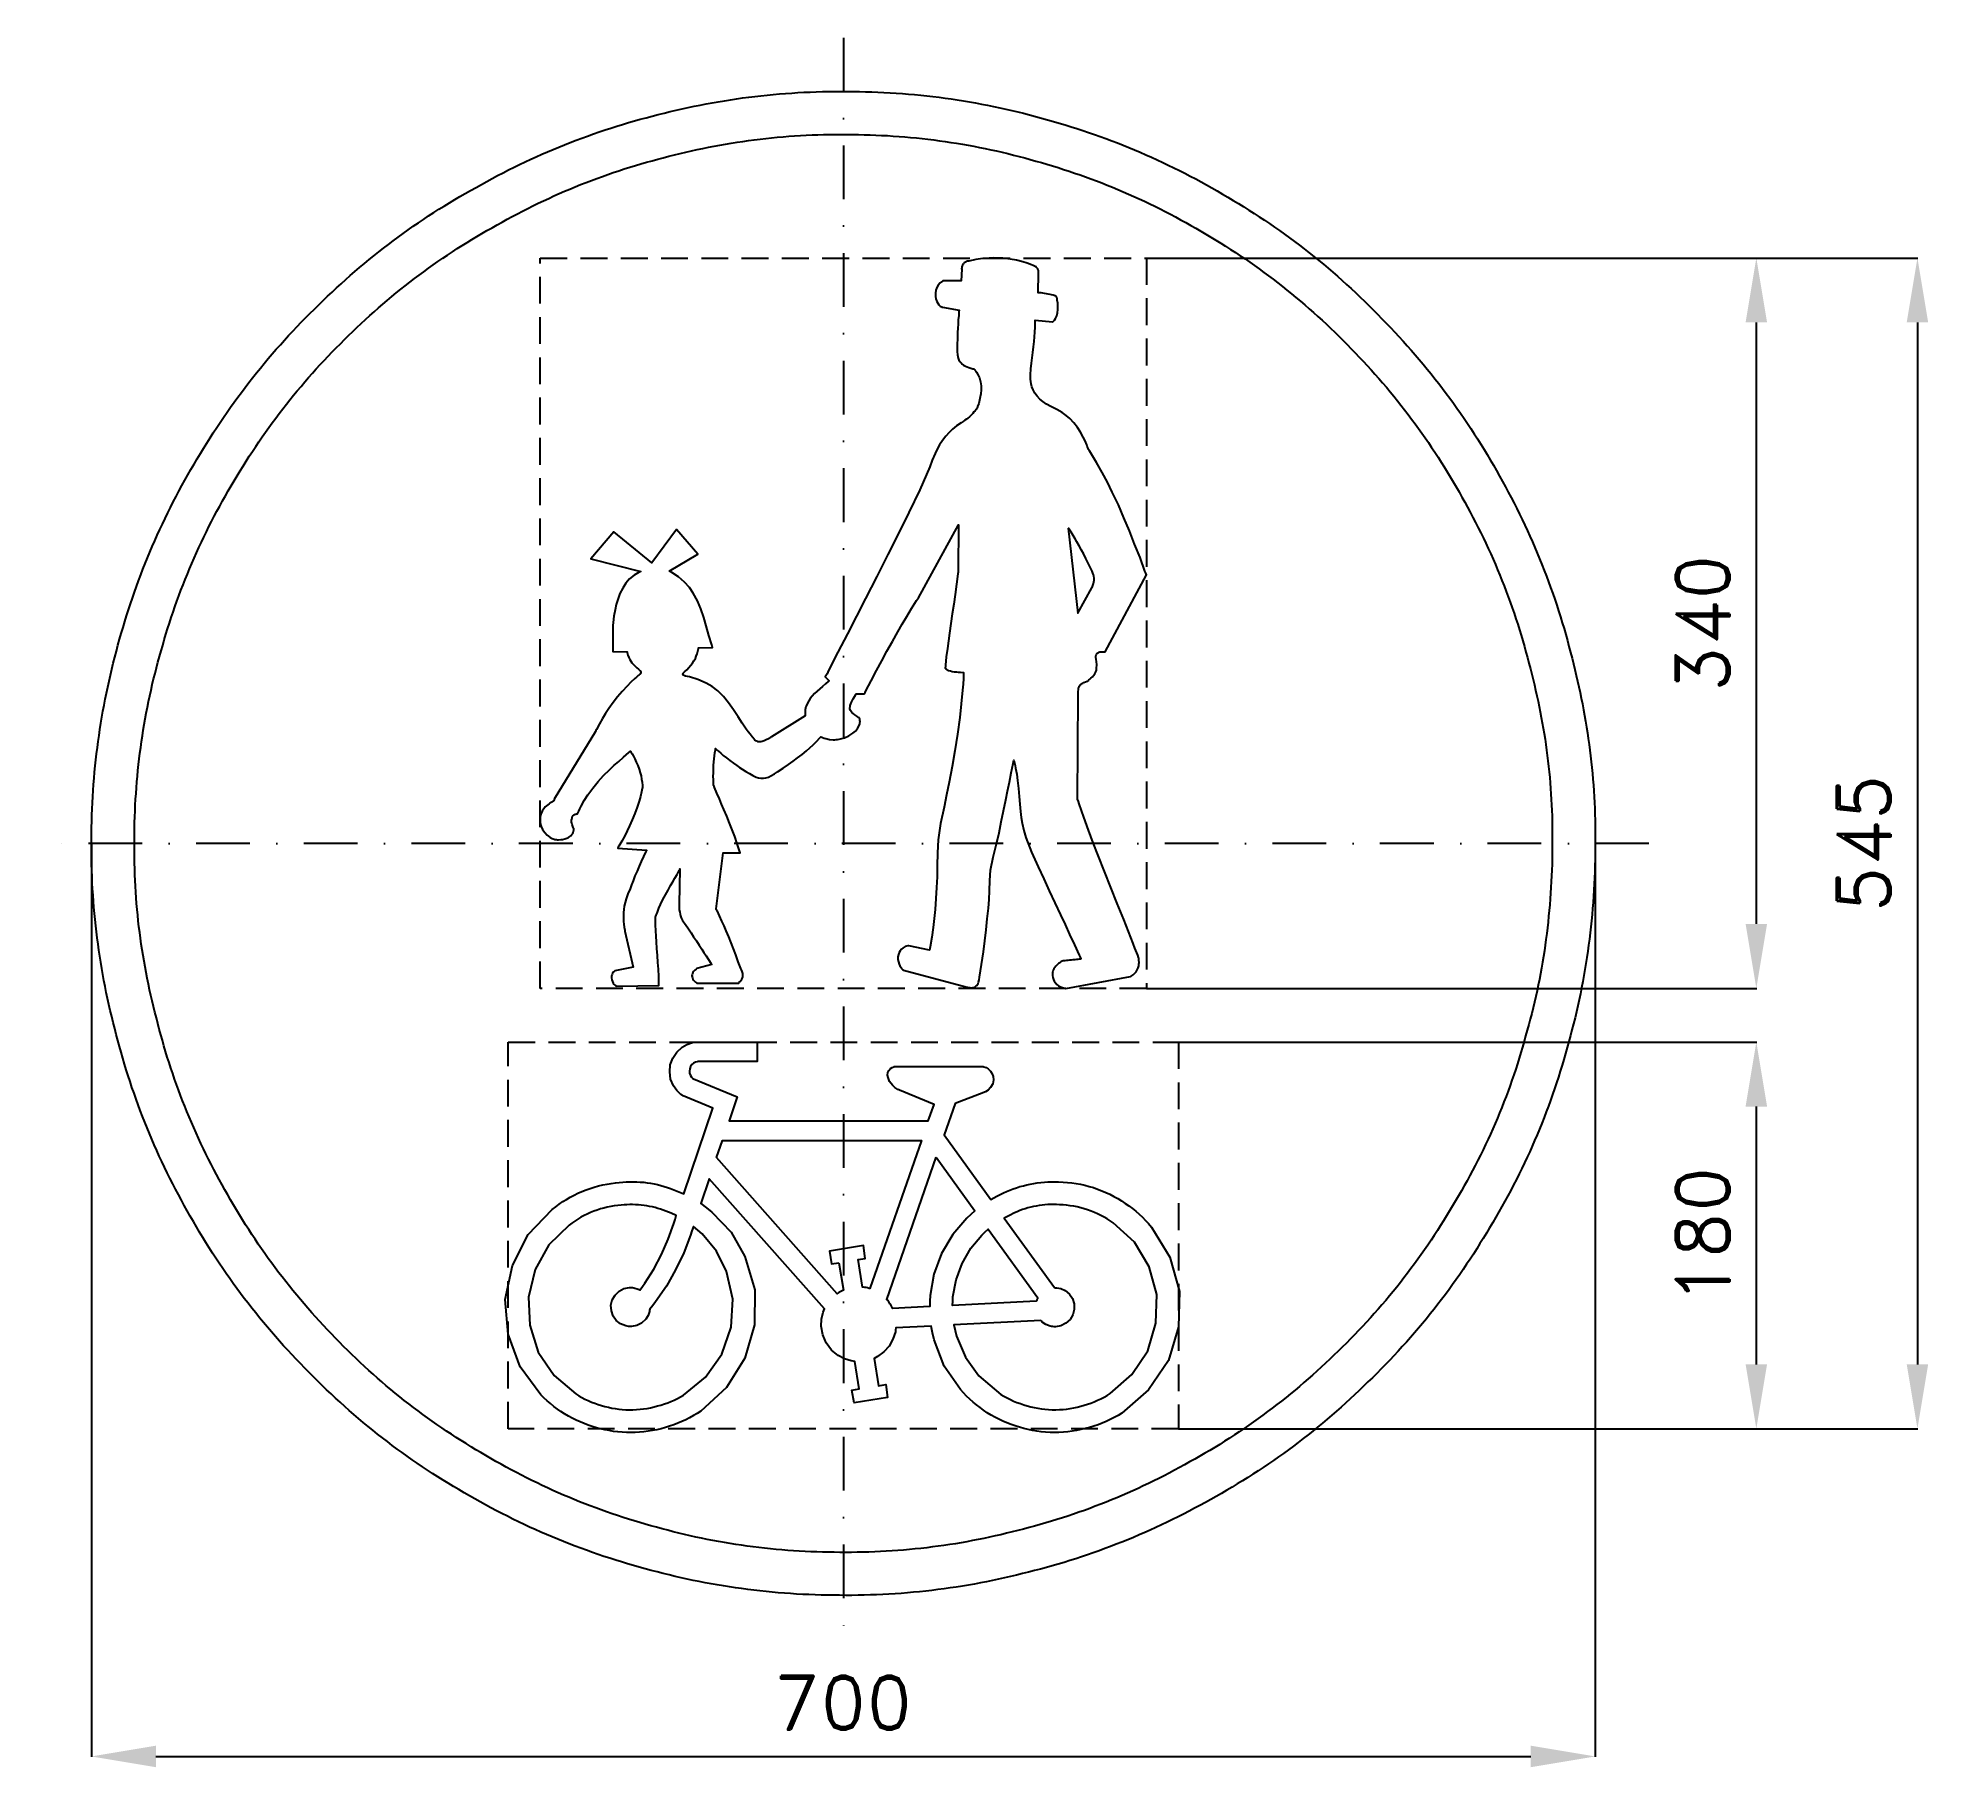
# Model space of a CAD drawing. Header units: millimetres. Extents: x -375 to 505, y -430 to 375.
import ezdxf

# ---------------------------------------------------------------- set-up
doc = ezdxf.new("R2010")
doc.units = ezdxf.units.MM
doc.header["$LTSCALE"] = 5
doc.linetypes.add('ČERCHOVANÁX2', pattern=[2, 1, -0.5, 0, -0.5])
doc.linetypes.add('ČÁRKOVANÁX2', pattern=[1.5, 1, -0.5])
doc.layers.add('Kóty', color=2, linetype='Continuous')
doc.layers.add('Značka', color=7, linetype='Continuous')
doc.styles.get("Standard").update_dxf_attribs({"font": 'romand.shx', "height": 25})
doc.dimstyles.get("Standard").update_dxf_attribs({"dimtxt": 25, "dimasz": 30, "dimexe": 0.18, "dimexo": 0.0625, "dimgap": 12.5, "dimtad": 1, "dimdec": 0, "dimzin": 0, "dimdsep": 46, "dimtxsty": 'Standard', "dimcen": 0.09, "dimadec": 0, "dimazin": 0, "dimtfac": 1, "dimtdec": 0, "dimtofl": 0, "dimtmove": 0, "dimatfit": 3, "dimfxl": 1, "dimtolj": 1, "dimtzin": 0, "dimarcsym": 0})

msp = doc.modelspace()

# ---------------------------------------------------------------- blocks, each defined once
blk = doc.blocks.new('*D2')
at = {"layer": 'Defpoints', "color": 0, "transparency": 16777216}
for p in [(-350.05, 0), (350, 0), (350, -425.03)]:
    blk.add_point(p, dxfattribs=at)
at = {"layer": 'Kóty', "color": 0, "lineweight": -2, "transparency": 16777216}
for p, q in [((-350.05, -0.06), (-350.05, -425.21)), ((350, -0.06), (350, -425.21)), ((-320.05, -425.03), (320, -425.03))]:
    blk.add_line(p, q, dxfattribs=at)
at = {"layer": 'Kóty', "color": 0, "transparency": 16777216}
for points in [[(-320.05, -420.03), (-320.05, -430.03), (-350.05, -425.03)], [(320, -420.03), (320, -430.03), (350, -425.03)]]:
    blk.add_solid(points, dxfattribs=at)
at = {"layer": 'Kóty', "color": 0, "transparency": 16777216, "insert": (-0.03, -400.03), "char_height": 25, "attachment_point": 5}
blk.add_mtext('\\A1;700', dxfattribs=at)
blk = doc.blocks.new('*D3')
at = {"layer": 'Defpoints', "color": 0, "transparency": 16777216}
for p in [(141.1, 272.5), (425, 272.5), (141.1, -67.5)]:
    blk.add_point(p, dxfattribs=at)
at = {"layer": 'Kóty', "color": 0, "lineweight": -2, "transparency": 16777216}
for p, q in [((141.1625, 272.5), (425.18, 272.5)), ((425, -37.5), (425, 242.5)), ((141.1625, -67.5), (425.18, -67.5))]:
    blk.add_line(p, q, dxfattribs=at)
at = {"layer": 'Kóty', "color": 0, "transparency": 16777216}
for points in [[(420, 242.5), (430, 242.5), (425, 272.5)], [(420, -37.5), (430, -37.5), (425, -67.5)]]:
    blk.add_solid(points, dxfattribs=at)
at = {"layer": 'Kóty', "color": 0, "transparency": 16777216, "insert": (400, 102.5), "char_height": 25, "attachment_point": 5, "rotation": 90}
blk.add_mtext('\\A1;340', dxfattribs=at)
blk = doc.blocks.new('*D4')
at = {"layer": 'Defpoints', "color": 0, "transparency": 16777216}
for p in [(156, -92.5), (425, -92.5), (156, -272.5)]:
    blk.add_point(p, dxfattribs=at)
at = {"layer": 'Kóty', "color": 0, "lineweight": -2, "transparency": 16777216}
for p, q in [((156.0625, -92.5), (425.18, -92.5)), ((425, -242.5), (425, -122.5)), ((156.0625, -272.5), (425.18, -272.5))]:
    blk.add_line(p, q, dxfattribs=at)
at = {"layer": 'Kóty', "color": 0, "transparency": 16777216}
for points in [[(420, -122.5), (430, -122.5), (425, -92.5)], [(420, -242.5), (430, -242.5), (425, -272.5)]]:
    blk.add_solid(points, dxfattribs=at)
at = {"layer": 'Kóty', "color": 0, "transparency": 16777216, "insert": (400, -182.5), "char_height": 25, "attachment_point": 5, "rotation": 90}
blk.add_mtext('\\A1;180', dxfattribs=at)
blk = doc.blocks.new('*D5')
at = {"layer": 'Defpoints', "color": 0, "transparency": 16777216}
for p in [(141.1625, 272.5), (156.0625, -272.5), (500, -272.5)]:
    blk.add_point(p, dxfattribs=at)
at = {"layer": 'Kóty', "color": 0, "lineweight": -2, "transparency": 16777216}
for p, q in [((141.225, 272.5), (500.18, 272.5)), ((500, 242.5), (500, -242.5)), ((156.125, -272.5), (500.18, -272.5))]:
    blk.add_line(p, q, dxfattribs=at)
at = {"layer": 'Kóty', "color": 0, "transparency": 16777216}
for points in [[(495, 242.5), (505, 242.5), (500, 272.5)], [(495, -242.5), (505, -242.5), (500, -272.5)]]:
    blk.add_solid(points, dxfattribs=at)
at = {"layer": 'Kóty', "color": 0, "transparency": 16777216, "insert": (475, 0), "char_height": 25, "attachment_point": 5, "rotation": 90}
blk.add_mtext('\\A1;545', dxfattribs=at)

# ---------------------------------------------------------------- dimensions: what is measured, and where the dimension line sits
at = {"layer": 'Kóty'}
for base, p1, p2, picture, middle in [((425, 272.5), (141.1, -67.5), (141.1, 272.5), '*D3', (400, 102.5)), ((500, -272.5), (141.162, 272.5), (156.062, -272.5), '*D5', (475, 0)), ((425, -92.5), (156, -272.5), (156, -92.5), '*D4', (400, -182.5))]:
    dim = msp.add_linear_dim(base=base, p1=p1, p2=p2, angle=90, dimstyle='Standard', dxfattribs=at)
    dim.commit()
    dim.dimension.update_dxf_attribs({"geometry": picture, "text_midpoint": middle})
dim = msp.add_linear_dim(base=(350, -425.029), p1=(-350.054, 0), p2=(350, 0), dimstyle='Standard', dxfattribs=at)
dim.commit()
dim.dimension.update_dxf_attribs({"geometry": '*D2', "text_midpoint": (-0.027, -400.029)})

# ---------------------------------------------------------------- linework, layer by layer
at = {"layer": 'Značka', "color": 6, "linetype": 'ČERCHOVANÁX2', "lineweight": 25, "ltscale": 5}
for p, q in [((0, 375), (0, -375)), ((375, 0), (-375, 0))]:
    msp.add_line(p, q, dxfattribs=at)
at = {"layer": 'Značka', "color": 5}
for points in [[(350, 0), (350, -2.291), (350, -4.581, -0.0321663), (346.5, -50.208, -0.0357268), (336.9, -95.004, -0.0366679), (321.8, -138.262, -0.0347487), (300.8, -178.953, -0.0340422), (275, -216.774, -0.0344423), (244.2, -250.706, -0.0345546), (209.5, -280.563, -0.0344262), (171, -305.374, -0.034386), (129.7, -325.223, -0.0344168), (86.2, -339.231, -0.0344232), (41.2, -347.724, -0.0344159), (-4.6, -349.97, -0.0344167), (-50.2, -346.527, -0.034417), (-95, -336.859, -0.0344219), (-138.2, -321.716, -0.0344258), (-179, -300.792, -0.0344196), (-216.8, -274.979, -0.0344135), (-250.7, -244.227, -0.0344027), (-280.6, -209.504, -0.0344212), (-305.4, -171.017, -0.0344081), (-325.2, -129.751, -0.0344167), (-339.2, -86.154, -0.034422), (-347.7, -41.156, -0.0344239), (-350, 4.581, -0.0344186), (-346.5, 50.244, -0.0344066), (-336.9, 95.004, -0.0344079), (-321.7, 138.22, -0.0344215), (-300.8, 178.953, -0.0344123), (-275, 216.776, -0.0344159), (-244.2, 250.706, -0.0344112), (-209.5, 280.56, -0.0344102), (-171, 305.374, -0.0344135), (-129.8, 325.224, -0.0344133), (-86.2, 339.231, -0.0344178), (-41.2, 347.724, -0.0344147), (4.6, 349.97, -0.0344183), (50.2, 346.527, -0.0344185), (95, 336.859, -0.0344139), (138.2, 321.715, -0.0344122), (179, 300.792, -0.034421), (216.8, 274.98, -0.0343987), (250.7, 244.227, -0.0344281), (280.6, 209.501, -0.0344954), (305.4, 171.017, -0.0344081), (325.2, 129.763, -0.0340917), (339.2, 86.154, -0.0328069), (347.5, 43.384, -0.0342764), (350, 0)], [(330, 0), (330, -2.16), (330, -4.32, -0.0321676), (326.7, -47.339, -0.0357412), (317.6, -89.575, -0.0366598), (303.4, -130.361, -0.0347689), (283.6, -168.727, -0.0340415), (259.3, -204.387, -0.0344506), (230.3, -236.38, -0.034559), (197.5, -264.531, -0.0344287), (161.2, -287.924, -0.034392), (122.3, -306.639, -0.034413), (81.2, -319.846, -0.0344226), (38.8, -327.854, -0.0344166), (-4.3, -329.972, -0.0344155), (-47.4, -326.726, -0.0344178), (-89.6, -317.61, -0.0344206), (-130.3, -303.332, -0.0344145), (-168.7, -283.604, -0.034423), (-204.4, -259.266, -0.034424), (-236.4, -230.271, -0.0344207), (-264.5, -197.532, -0.0344091), (-287.9, -161.245, -0.0344122), (-306.6, -122.337, -0.0343888), (-319.8, -81.231, -0.0343928), (-327.9, -38.804, -0.034449), (-330, 4.32, -0.0344398), (-326.7, 47.373, -0.0344103), (-317.6, 89.575, -0.0344275), (-303.3, 130.322, -0.0344042), (-283.6, 168.727, -0.0344117), (-259.3, 204.389, -0.034409), (-230.3, 236.38, -0.0344094), (-197.5, 264.528, -0.0344108), (-161.2, 287.924, -0.0344214), (-122.3, 306.639, -0.0344114), (-81.2, 319.846, -0.034423), (-38.8, 327.854, -0.0344179), (4.3, 329.972, -0.0344171), (47.4, 326.726, -0.0344183), (89.6, 317.61, -0.0344109), (130.3, 303.332, -0.0344202), (168.7, 283.604, -0.0344124), (204.4, 259.267, -0.034393), (236.4, 230.271, -0.0344124), (264.5, 197.529, -0.0344903), (287.9, 161.245, -0.0344317), (306.6, 122.348, -0.034062), (319.8, 81.231, -0.032789), (327.7, 40.905, -0.034256), (330, 0)], [(-81.1, 126.75), (-67.8, 134.702), (-77.7, 146.074), (-89.1, 130.6), (-106.9, 144.962), (-117.5, 132.431), (-94.3, 126.554), (-94.7, 126.391), (-95, 126.223), (-97.4, 124.856), (-99.5, 123.095), (-101.2, 121.107), (-102.7, 118.882), (-104, 116.299), (-105, 113.594), (-105.7, 111.153), (-106.3, 108.673), (-106.8, 105.772), (-107.2, 102.849), (-107.2, 102.306), (-107.3, 101.763), (-107.3, 89.251), (-100.6, 89.158), (-100.6, 88.977), (-100.6, 88.797), (-100.3, 87.663), (-99.9, 86.561), (-99.4, 85.673), (-98.9, 84.83), (-98.4, 84.082), (-97.8, 83.381), (-97.3, 82.855), (-96.8, 82.357), (-96.1, 81.749), (-95.4, 81.159), (-95, 80.86), (-94.7, 80.534), (-94.5, 80.345), (-94.4, 80.139), (-94.3, 80), (-94.3, 79.853), (-94.3, 79.714), (-94.3, 79.573), (-94.3, 79.434), (-94.3, 79.299), (-94.4, 79.184), (-94.4, 79.075), (-94.5, 78.948), (-94.6, 78.832), (-94.7, 78.799), (-94.7, 78.767), (-95.1, 78.436), (-95.5, 78.105), (-96.3, 77.435), (-97, 76.754), (-98.9, 75.02), (-100.7, 73.223), (-103, 70.752), (-105.2, 68.176), (-107.2, 65.508), (-109.2, 62.748), (-110.7, 60.466), (-112.1, 58.134), (-113.6, 55.578), (-114.9, 52.971), (-115.2, 52.502), (-115.4, 52.033), (-134.6, 20.542), (-134.6, 20.492), (-134.6, 20.442), (-134.7, 20.163), (-134.8, 19.909), (-135, 19.703), (-135.2, 19.526), (-135.4, 19.341), (-135.7, 19.179), (-136, 19.029), (-136.3, 18.88), (-136.6, 18.677), (-137, 18.458), (-138.8, 16.944), (-140.2, 15.016), (-140.8, 13.679), (-141.1, 12.257), (-141.2, 10.845), (-141.1, 9.436), (-140.7, 7.865), (-140, 6.393), (-139, 5.013), (-137.9, 3.829), (-137.2, 3.293), (-136.5, 2.82), (-135.6, 2.341), (-134.6, 1.962), (-134.3, 1.853), (-134, 1.751), (-133.7, 1.742), (-133.5, 1.735), (-133.1, 1.729), (-132.6, 1.732), (-131.6, 1.776), (-130.7, 1.889), (-129.6, 2.085), (-128.7, 2.401), (-127.9, 2.735), (-127.3, 3.168), (-126.8, 3.594), (-126.4, 4.089), (-126, 4.562), (-125.8, 5.07), (-125.6, 5.695), (-125.4, 6.341), (-125.4, 6.504), (-125.4, 6.666), (-125.4, 6.739), (-125.5, 6.813), (-125.5, 6.959), (-125.6, 7.106), (-125.8, 7.468), (-125.9, 7.837), (-126.1, 8.327), (-126.3, 8.829), (-126.4, 9.344), (-126.5, 9.866), (-126.5, 10.308), (-126.5, 10.75), (-126.4, 11.351), (-126.3, 11.945), (-126.2, 12.338), (-126, 12.702), (-125.8, 12.93), (-125.6, 13.126), (-125.4, 13.287), (-125.1, 13.416), (-124.8, 13.534), (-124.5, 13.622), (-124.2, 13.693), (-123.9, 13.751), (-123.8, 13.759), (-123.8, 13.768), (-123.5, 14.371), (-123.2, 14.972), (-122.7, 16.138), (-122.1, 17.29), (-120.6, 19.988), (-118.9, 22.597), (-116.6, 25.762), (-114.1, 28.77), (-111.6, 31.537), (-108.9, 34.184), (-106.8, 36.198), (-104.6, 38.169), (-102.3, 40.214), (-99.9, 42.251), (-99.5, 42.61), (-99.1, 42.969), (-99, 42.759), (-98.9, 42.549), (-98.6, 42.12), (-98.3, 41.687), (-97.7, 40.564), (-97.1, 39.419), (-96.4, 37.819), (-95.7, 36.184), (-95.1, 34.494), (-94.6, 32.776), (-94.2, 31.382), (-93.9, 29.974), (-93.7, 28.477), (-93.5, 26.969), (-93.5, 26.704), (-93.5, 26.439), (-93.5, 26.027), (-93.6, 25.616), (-93.8, 24.783), (-94, 23.953), (-94.5, 21.824), (-95.1, 19.714), (-96, 16.808), (-97.1, 13.941), (-98.3, 11.009), (-99.5, 8.122), (-100.7, 5.797), (-101.8, 3.501), (-103.1, 1.075), (-104.5, -1.311), (-104.8, -1.729), (-105, -2.146), (-91.6, -3.099), (-91.7, -3.429), (-91.9, -3.759), (-93, -6.071), (-94.1, -8.4), (-95.1, -10.627), (-96, -12.866), (-97, -15.128), (-97.9, -17.402), (-98.6, -19.248), (-99.3, -21.096), (-100.3, -23.441), (-101.1, -25.815), (-101.6, -27.517), (-102, -29.248), (-102.2, -30.703), (-102.3, -32.169), (-102.4, -33.674), (-102.4, -35.179), (-102.3, -36.428), (-102.2, -37.673), (-102, -39.054), (-101.8, -40.426), (-101.7, -40.676), (-101.7, -40.925), (-97.9, -57.548), (-106.4, -59.361), (-106.5, -59.428), (-106.6, -59.498), (-107.1, -59.909), (-107.4, -60.412), (-107.7, -61.027), (-107.9, -61.683), (-107.9, -62.564), (-107.8, -63.442), (-107.5, -64.29), (-107.1, -65.068), (-106.8, -65.478), (-106.5, -65.84), (-106.1, -66.12), (-105.7, -66.334), (-105.6, -66.381), (-105.4, -66.425), (-85.9, -66.192), (-85.9, -65.715), (-85.9, -65.239), (-85.9, -61.898), (-86.1, -58.559), (-86.3, -55.37), (-86.6, -52.183), (-86.8, -48.987), (-87, -45.791), (-87.2, -43.229), (-87.3, -40.665), (-87.4, -37.937), (-87.4, -35.208), (-87.4, -34.726), (-87.4, -34.244), (-87.3, -33.859), (-87.1, -33.476), (-86.9, -32.723), (-86.6, -31.976), (-85.9, -30.174), (-85.1, -28.402), (-84, -26.147), (-82.8, -23.933), (-81.6, -21.782), (-80.4, -19.649), (-79.4, -17.95), (-78.4, -16.246), (-77.4, -14.41), (-76.4, -12.551), (-76.2, -12.217), (-76.1, -11.883), (-76.4, -28.235), (-76.4, -28.417), (-76.4, -28.6), (-76.4, -29.781), (-76.4, -30.961), (-76.2, -31.947), (-76, -32.92), (-75.8, -33.785), (-75.5, -34.627), (-75.2, -35.242), (-74.9, -35.831), (-74.4, -36.506), (-73.9, -37.159), (-72.4, -39.334), (-70.9, -41.562), (-69.7, -43.468), (-68.4, -45.374), (-67.2, -47.317), (-65.9, -49.265), (-64.9, -50.836), (-63.9, -52.405), (-62.8, -54.075), (-61.7, -55.738), (-61.5, -56.031), (-61.3, -56.324), (-68.2, -58.286), (-68.4, -58.379), (-68.5, -58.474), (-69.2, -58.994), (-69.7, -59.61), (-70, -60.087), (-70.3, -60.609), (-70.4, -61.112), (-70.5, -61.63), (-70.4, -62.141), (-70.3, -62.637), (-70.1, -63.137), (-69.8, -63.597), (-69.5, -63.929), (-69.2, -64.235), (-68.8, -64.572), (-68.4, -64.873), (-68.3, -64.954), (-68.2, -65.033), (-48.7, -65.014), (-48.7, -64.921), (-48.6, -64.828), (-48.1, -64.24), (-47.6, -63.622), (-47.3, -63.141), (-47, -62.624), (-46.8, -62.155), (-46.8, -61.668), (-46.8, -61.113), (-46.8, -60.562), (-46.9, -60.068), (-47.1, -59.586), (-47.4, -58.908), (-47.7, -58.24), (-48.9, -55.07), (-50, -51.856), (-51.1, -49.087), (-52.2, -46.344), (-53.3, -43.525), (-54.5, -40.715), (-55.5, -38.434), (-56.5, -36.163), (-57.6, -33.732), (-58.8, -31.314), (-59, -30.886), (-59.2, -30.459), (-55.9, -4.407), (-48, -4.454), (-48.2, -3.971), (-48.3, -3.489), (-49.4, -0.135), (-50.6, 3.192), (-51.8, 6.341), (-53, 9.47), (-54.3, 12.596), (-55.6, 15.709), (-56.7, 18.208), (-57.7, 20.702), (-58.9, 23.368), (-60, 26.034), (-60.2, 26.507), (-60.5, 26.981), (-60.5, 27.232), (-60.5, 27.483), (-60.5, 27.989), (-60.5, 28.495), (-60.5, 29.782), (-60.6, 31.069), (-60.5, 32.812), (-60.5, 34.555), (-60.4, 36.298), (-60.3, 38.039), (-60.1, 39.412), (-60, 40.782), (-59.8, 42.199), (-59.6, 43.612), (-59.6, 43.856), (-59.5, 44.099), (-59.3, 43.899), (-59.1, 43.699), (-58.6, 43.302), (-58.2, 42.908), (-57, 41.94), (-55.9, 40.987), (-54.4, 39.753), (-52.8, 38.552), (-51.2, 37.39), (-49.6, 36.261), (-48.4, 35.381), (-47.1, 34.533), (-45.4, 33.513), (-43.7, 32.503), (-42.2, 31.594), (-40.6, 30.851), (-39.5, 30.523), (-38.4, 30.366), (-37.2, 30.371), (-36.1, 30.541), (-34.9, 30.888), (-33.7, 31.386), (-32.1, 32.305), (-30.6, 33.344), (-28.1, 35.051), (-25.6, 36.763), (-23.4, 38.271), (-21.3, 39.822), (-19.2, 41.433), (-17.2, 43.105), (-15.6, 44.484), (-14, 45.914), (-12.5, 47.467), (-11, 49.094), (-10.7, 49.385), (-10.5, 49.678), (-10.1, 49.492), (-9.7, 49.314), (-8.9, 49.006), (-8.1, 48.757), (-6.4, 48.395), (-4.7, 48.272, 0.047828), (-2, 48.475), (0.5, 49.161), (2.6, 50.049), (4.4, 51.26), (5.6, 52.281), (6.6, 53.479), (7.2, 54.511), (7.6, 55.633), (7.7, 56.191), (7.8, 56.758), (7.7, 57.234), (7.7, 57.706), (7.6, 57.991), (7.5, 58.275), (7.3, 58.431), (7.1, 58.588), (6.6, 58.879), (6.2, 59.173), (5.3, 59.788), (4.5, 60.461), (4, 60.909), (3.6, 61.414), (3.3, 61.809), (3.2, 62.236), (3, 62.683), (3, 63.142), (3.1, 63.672), (3.2, 64.191), (3.5, 64.968), (3.8, 65.719), (4.6, 67.369), (5.6, 68.972), (5.7, 69.286), (5.9, 69.6), (9.7, 69.6), (10.1, 70.286), (10.4, 70.971), (13, 75.747), (15.5, 80.515), (17.9, 85.024), (20.3, 89.518), (22.8, 93.994), (25.3, 98.447), (27.4, 102.004), (29.5, 105.542), (31.7, 109.307), (34, 113.04), (34.5, 113.7), (34.9, 114.359), (53.6, 148.223), (53.5, 126.927), (53.4, 126.232), (53.3, 125.537), (52.7, 120.713), (52, 115.898), (51.4, 111.365), (50.7, 106.836), (50, 102.338), (49.4, 97.838), (48.9, 94.248), (48.4, 90.653), (47.9, 86.83), (47.5, 83), (47.5, 82.322), (47.4, 81.645), (47.5, 81.578), (47.5, 81.511), (47.6, 81.381), (47.7, 81.262), (48, 81.044), (48.3, 80.86), (49, 80.532), (49.8, 80.297), (50.7, 80.08), (51.6, 79.923), (52.6, 79.804), (53.5, 79.718), (54.6, 79.65), (55.7, 79.608), (55.8, 79.603), (56, 79.598), (55.9, 78.196), (55.9, 76.794), (55.7, 74.075), (55.5, 71.359), (54.9, 64.997), (54.2, 58.65), (53.2, 50.883), (51.9, 43.148), (50.6, 35.821), (49.2, 28.509), (48, 22.674), (46.9, 16.844), (45.2, 9.25), (44.1, 1.601), (43.8, -4.42), (43.7, -10.467), (43.6, -15.52), (43.3, -20.566), (43.1, -25.678), (42.7, -30.785), (42.3, -34.948), (41.8, -39.101), (41.2, -43.622), (40.4, -48.121), (40.3, -48.929), (40.1, -49.736), (30.5, -47.681), (30.2, -47.718), (30, -47.76), (28.8, -48.074), (27.8, -48.618), (27, -49.23), (26.4, -49.986), (25.9, -50.823), (25.6, -51.733), (25.4, -52.85), (25.4, -53.985), (25.6, -55.157), (26, -56.277), (26.3, -56.968), (26.7, -57.62), (27.1, -58.19), (27.6, -58.712), (27.8, -58.88), (28, -59.043), (57.6, -66.883), (57.8, -66.927), (57.9, -66.969), (58.8, -67.15), (59.7, -67.196), (60.3, -67.147), (60.8, -67.01), (61.3, -66.805), (61.7, -66.52), (62.1, -66.151), (62.4, -65.723), (62.7, -65.185), (62.9, -64.616), (63.2, -63.442), (63.4, -62.239), (64.3, -56.318), (65.2, -50.419), (65.9, -45.353), (66.5, -40.267), (67, -35.181), (67.5, -30.095), (67.8, -26.104), (68, -22.102), (68.2, -17.28), (68.5, -12.49), (69.7, -6.34), (71.3, -0.241), (72.5, 4.871), (73.5, 10.003), (74.5, 15.133), (75.6, 20.263), (76.4, 24.367), (77.3, 28.473), (78.1, 32.831), (79, 37.19), (79.2, 37.958), (79.3, 38.726), (79.5, 38.112), (79.6, 37.497), (79.9, 36.289), (80.2, 35.076), (80.7, 32.164), (81.1, 29.234), (81.5, 25.546), (81.9, 21.848), (82.1, 18.336), (82.5, 14.827), (82.8, 12.107), (83.2, 9.404), (84, 6.062), (85, 2.779), (87.6, -4.14), (90.7, -10.908), (93.3, -16.522), (95.8, -22.131), (98.4, -27.736), (101.1, -33.325), (103.2, -37.831), (105.3, -42.343), (107.6, -47.196), (109.8, -52.065), (110.2, -52.933), (110.6, -53.801), (110.5, -53.819), (110.3, -53.836), (110.1, -53.869), (109.8, -53.902), (109.2, -53.979), (108.5, -54.053), (107.7, -54.143), (106.8, -54.231), (106, -54.317), (105.2, -54.403), (104.5, -54.476), (103.8, -54.551), (103.1, -54.637), (102.3, -54.729), (102.2, -54.746), (102, -54.764), (101.9, -54.825), (101.8, -54.888), (101.5, -55.019), (101.2, -55.159), (100.7, -55.525), (100.1, -55.94), (99.5, -56.51), (98.9, -57.146), (98.4, -57.771), (98, -58.442), (97.7, -59.004), (97.5, -59.591), (97.4, -60.111), (97.3, -60.641), (97.3, -61.529), (97.5, -62.407), (97.8, -63.29), (98.2, -64.12), (98.7, -64.927), (99.4, -65.636), (100.1, -66.231), (101, -66.713), (102, -67.155), (103.1, -67.433), (103.3, -67.468), (103.5, -67.5), (133.7, -61.949), (133.8, -61.872), (134, -61.793), (134.9, -61.199), (135.7, -60.477), (136.3, -59.731), (136.8, -58.896), (137.2, -57.991), (137.5, -57.038), (137.6, -56.213), (137.7, -55.38), (137.6, -54.424), (137.5, -53.477), (137.5, -53.303), (137.4, -53.128), (137, -52.035), (136.6, -50.941), (135.7, -48.742), (134.9, -46.546), (132.7, -40.998), (130.5, -35.46), (127.5, -28.007), (124.5, -20.557), (121.5, -13.12), (118.6, -5.668), (116.3, 0.219), (114.1, 6.125), (111.9, 12.264), (109.7, 18.437), (109.4, 19.508), (109, 20.58), (109.3, 68.983), (109.3, 69.195), (109.3, 69.407), (109.3, 70.583), (109.4, 71.755), (109.5, 72.3), (109.7, 72.829), (109.8, 73.133), (110, 73.419), (110.2, 73.674), (110.4, 73.904), (110.7, 74.169), (111.1, 74.395), (111.5, 74.636), (112, 74.848), (112.7, 75.161), (113.5, 75.454), (113.7, 75.522), (113.8, 75.59), (113.9, 75.675), (114, 75.76), (114.2, 75.929), (114.3, 76.093), (114.8, 76.513), (115.2, 76.925), (115.9, 77.531), (116.5, 78.183), (117, 78.97), (117.5, 79.835), (117.8, 80.705), (117.9, 81.608), (118, 83.104), (117.9, 84.598), (117.7, 85.643), (117.6, 86.693), (117.6, 87.202), (117.7, 87.699), (117.8, 87.991), (118, 88.263), (118.2, 88.498), (118.4, 88.7), (118.7, 88.875), (118.9, 89.009), (119.4, 89.14), (119.8, 89.214), (120.2, 89.247), (120.6, 89.246), (121.1, 89.22), (121.5, 89.169), (121.7, 89.145), (121.9, 89.12), (141.1, 124.974), (140.8, 125.86), (140.4, 126.744), (138.1, 133.065), (135.6, 139.363), (133.2, 145.46), (130.6, 151.516), (128, 157.53), (125.2, 163.478), (122.9, 168.116), (120.5, 172.697), (117.8, 177.376), (115, 181.955), (114.5, 182.737), (114, 183.517), (113.9, 183.864), (113.8, 184.21), (113.5, 184.909), (113.3, 185.604), (112.5, 187.369), (111.7, 189.098), (110.4, 191.413), (109, 193.615), (107.3, 195.755), (105.4, 197.732), (103.7, 199.246), (101.9, 200.561), (99.3, 201.988), (96.6, 203.299), (94.6, 204.387), (92.8, 205.667), (91.4, 206.825), (90.2, 208.131), (89.2, 209.568), (88.4, 211.13), (87.8, 212.525), (87.4, 213.972), (87.1, 216.048), (87.1, 218.147), (87.3, 220.864), (87.6, 223.569), (87.9, 226.027), (88.2, 228.486), (88.5, 231.082), (88.8, 233.682), (89, 235.832), (89.2, 237.987), (89.3, 240.321), (89.3, 242.658), (89.3, 243.073), (89.3, 243.489), (97.4, 242.732), (97.5, 242.821), (97.7, 242.914), (98.3, 243.533), (98.8, 244.293), (99.3, 245.607), (99.7, 246.988), (99.8, 248.515), (99.9, 250.055), (99.8, 251.454), (99.6, 252.838), (99.5, 253.476), (99.3, 254.098), (99.2, 254.367), (99, 254.62), (99, 254.704), (98.9, 254.786), (98.9, 254.811), (98.8, 254.837), (98.6, 254.889), (98.5, 254.94), (98.1, 255.078), (97.6, 255.205), (96.9, 255.391), (96.2, 255.557), (95.4, 255.732), (94.5, 255.884), (93.7, 256.005), (92.9, 256.11), (92, 256.216), (91.1, 256.301), (90.9, 256.314), (90.7, 256.328), (90.8, 265.457), (90.8, 265.525), (90.8, 265.593), (90.9, 265.97), (90.9, 266.351), (90.8, 266.648), (90.7, 266.935), (90.6, 267.188), (90.5, 267.427), (90.3, 267.673), (90.1, 267.906), (89.9, 268.124), (89.7, 268.34), (89.7, 268.375), (89.7, 268.41), (89.3, 268.569), (89, 268.726), (88.3, 269.039), (87.6, 269.335), (85.6, 270.063), (83.6, 270.685), (80.6, 271.44), (77.6, 271.98), (74.2, 272.363), (70.8, 272.5, 0.0152016), (67.9, 272.444), (64.9, 272.215), (61.7, 271.771), (58.4, 271.096), (57.8, 270.951), (57.3, 270.802), (57.2, 270.791), (57.2, 270.78), (57.1, 270.752), (57, 270.719), (56.8, 270.608), (56.6, 270.474), (56.2, 270.227), (56, 269.94), (55.7, 269.578), (55.4, 269.18), (55.3, 268.805), (55.1, 268.412), (55.1, 267.932), (55, 267.447), (55.1, 267.354), (55.1, 267.261), (54.9, 261.869), (46.5, 261.934), (46.3, 261.816), (46.1, 261.693), (45, 260.872), (44.1, 259.805), (43.5, 258.691), (43.1, 257.48), (42.9, 256.072), (42.9, 254.651), (43.1, 253.46), (43.5, 252.313), (43.9, 251.448), (44.5, 250.676), (44.8, 250.401), (45, 250.15), (45.4, 249.901), (45.8, 249.702), (45.9, 249.634), (46.1, 249.572), (53.9, 248.282), (53.9, 247.994), (53.8, 247.705), (53.7, 245.686), (53.5, 243.666), (53.4, 241.742), (53.3, 239.817), (53.2, 237.893), (53.1, 235.968), (53.1, 234.428), (53, 232.889), (53, 230.969), (53, 229.042), (53.1, 227.428), (53.5, 225.857), (53.8, 225.001), (54.3, 224.209), (54.8, 223.633), (55.3, 223.127), (56, 222.615), (56.8, 222.195), (57.6, 221.851), (58.4, 221.559), (59.4, 221.248), (60.3, 220.971), (60.5, 220.914), (60.8, 220.857), (61, 220.605), (61.2, 220.352), (61.6, 219.847), (61.9, 219.324), (62.7, 218.036), (63.3, 216.67), (63.8, 214.868), (64.1, 213.005), (64.1, 211.146), (64, 209.293), (63.7, 207.816), (63.4, 206.358), (63, 204.837), (62.5, 203.339), (62.4, 203.081), (62.3, 202.822), (62.2, 202.691), (62.1, 202.561), (61.9, 202.303), (61.8, 202.048), (61.3, 201.427), (60.8, 200.826), (60.2, 200.055), (59.5, 199.324), (58.7, 198.621), (57.9, 197.956), (57.3, 197.44), (56.6, 196.953), (55.7, 196.372), (54.8, 195.805), (52.7, 194.401), (50.8, 192.826), (49.2, 191.276), (47.7, 189.604), (46.2, 187.609), (44.8, 185.504), (43.7, 183.515), (42.7, 181.462), (41.4, 178.399), (40.2, 175.294), (35.6, 164.543), (30.4, 154.017), (25.6, 144.21), (20.7, 134.414), (15.6, 124.169), (10.3, 113.955), (6.1, 105.73), (1.9, 97.505), (-2.5, 88.977), (-6.9, 80.438), (-7.6, 78.972), (-8.4, 77.505), (-6.6, 75.73), (-6.8, 75.554), (-7, 75.379), (-8.3, 74.21), (-9.7, 73.066), (-11, 72.004), (-12.2, 70.911), (-13.4, 69.774), (-14.5, 68.559), (-15.4, 67.499), (-16.1, 66.376), (-16.9, 65.028), (-17.5, 63.614), (-17.6, 63.342), (-17.7, 63.068), (-17.7, 63.042), (-17.7, 63.015), (-17.7, 62.952), (-17.7, 62.889), (-17.7, 62.68), (-17.8, 62.471), (-17.8, 62.106), (-17.8, 61.742), (-17.8, 61.322), (-17.8, 60.903), (-17.8, 60.559), (-17.8, 60.215), (-17.8, 59.871), (-17.8, 59.527), (-17.8, 59.471), (-17.8, 59.415), (-33.5, 49.538), (-33.7, 49.442), (-33.8, 49.346), (-34.9, 48.727), (-35.9, 48.144), (-36.8, 47.719), (-37.8, 47.407), (-38.4, 47.289), (-39, 47.262), (-39.6, 47.336), (-40.2, 47.52), (-40.7, 47.786), (-41.2, 48.127), (-41.7, 48.655), (-42.2, 49.25), (-42.3, 49.416), (-42.4, 49.584), (-42.9, 50.197), (-43.4, 50.812), (-44.3, 52.002), (-45.2, 53.209), (-47.1, 56.001), (-49, 58.842), (-51.2, 62.199), (-53.5, 65.486), (-55.8, 68.411), (-58.5, 71.031), (-61.1, 72.979), (-63.9, 74.597), (-67.7, 76.267), (-71.7, 77.467), (-72.6, 77.673), (-73.4, 77.87), (-73.5, 77.885), (-73.5, 77.901), (-73.6, 77.934), (-73.7, 77.968), (-73.9, 78.053), (-74.1, 78.154), (-74.3, 78.248), (-74.5, 78.361), (-74.5, 78.442), (-74.6, 78.533), (-74.7, 78.627), (-74.7, 78.729), (-74.7, 78.839), (-74.7, 78.949), (-74.6, 79.079), (-74.6, 79.199), (-74.5, 79.314), (-74.4, 79.42), (-74.1, 79.649), (-73.9, 79.86), (-72.9, 80.802), (-71.9, 81.835), (-71.1, 82.855), (-70.3, 83.918), (-69.6, 85), (-68.9, 86.133), (-68.5, 87.179), (-68.1, 88.256), (-67.7, 89.442), (-67.4, 90.651), (-67.4, 90.848), (-67.4, 91.045), (-60.9, 91.185), (-61.1, 91.815), (-61.3, 92.444), (-62.6, 96.819), (-63.8, 101.204), (-65, 105.229), (-66.3, 109.198), (-67.9, 112.942), (-69.9, 116.495), (-71.7, 119.163), (-73.9, 121.594), (-76.7, 124.057), (-79.8, 126.075), (-80.5, 126.417), (-81.1, 126.75)], [(64.8, -103.871), (65.1, -103.929), (65.4, -103.995), (66.5, -104.395), (67.4, -105.006), (68.5, -105.996), (69.3, -107.218), (69.7, -108.582), (69.9, -110.018), (69.5, -111.936), (68.5, -113.659), (67.4, -114.826), (66.1, -115.681), (65.7, -115.848), (65.4, -116.003), (52, -121.104), (46.9, -135.638), (68.6, -165.751), (71.5, -164.182), (74.5, -162.702, -0.0602755), (87, -158.597, -0.0606167), (100.2, -157.573, -0.0753262), (116.4, -160.245, -0.075228), (131.2, -167.588, -0.0751332), (143.4, -178.57), (151.9, -192.668), (156.4, -208.522), (156, -224.982), (151.3, -240.747), (142.1, -254.44), (129.7, -265.194, -0.0746242), (114.6, -271.841, -0.0745267), (98.3, -274.228, -0.0747617), (82, -271.753, -0.0746432), (67, -265.019, -0.0732817), (54.6, -254.203), (46.9, -243.385), (42.2, -231.126), (41.5, -227.91), (40.8, -224.671), (24.4, -225.492), (24.3, -226.4), (24.2, -227.303), (23.1, -230.786), (21.3, -233.972), (18.9, -236.753), (15.9, -238.872), (15.1, -239.305), (14.3, -239.711), (16.3, -252.492), (19.7, -251.951), (20.6, -257.93), (5, -260.453), (4, -254.475), (7.4, -253.934), (5.3, -241.153), (4.5, -241.039), (3.7, -240.904), (0.5, -239.977), (-2.4, -238.433), (-5.5, -235.828), (-8, -232.521), (-9.6, -228.76), (-10.3, -224.709), (-10.2, -221.412), (-9.4, -218.236), (-9.1, -217.467), (-8.8, -216.707), (-62.4, -156.166), (-66.3, -167.705), (-63.7, -169.637), (-61.2, -171.648), (-52.3, -181.034), (-45.8, -192.314), (-41.2, -207.85), (-41.4, -224.043), (-45.8, -239.636), (-54.4, -253.308), (-66.4, -264.234, -0.0733115), (-80.9, -271.269, -0.0732831), (-96.9, -274.232, -0.0732881), (-113, -272.5, -0.0733123), (-128, -266.606, -0.0733338), (-140.8, -256.63), (-150.5, -243.659), (-156, -228.453), (-157.4, -212.325), (-154.1, -196.48), (-146.7, -182.056), (-135.5, -170.367, -0.0733646), (-121.7, -162.042, -0.0719959), (-106, -158.003, -0.0595336), (-92.9, -157.767, -0.064808), (-80.4, -160.697), (-77.3, -161.857), (-74.3, -163.122), (-60.7, -123.191), (-74.5, -117.58), (-75, -117.205), (-75.6, -116.814), (-77.5, -114.994), (-79.1, -112.798), (-80.4, -109.724), (-80.8, -106.415), (-80.6, -103.084), (-79.4, -99.941), (-77.6, -97.149), (-75.1, -94.906), (-72.8, -93.549), (-70.2, -92.733), (-69.6, -92.606), (-68.9, -92.5), (-40.1, -92.5), (-40.1, -101.583), (-67.7, -101.583), (-67.9, -101.612), (-68.1, -101.647), (-68.9, -101.891), (-69.7, -102.302), (-70.5, -102.997), (-71.1, -103.881), (-71.5, -104.884), (-71.7, -105.956), (-71.6, -107.032), (-71.2, -108.049), (-70.7, -108.788), (-70.1, -109.407), (-70, -109.543), (-69.8, -109.674), (-49.4, -118.019), (-53.2, -129.191), (39.5, -129.191), (42.2, -121.491), (26.2, -114.85), (25.8, -114.68), (25.4, -114.501), (24, -113.619), (22.8, -112.494), (21.5, -110.849), (20.8, -108.933), (20.6, -107.817), (20.7, -106.709), (21.2, -105.681), (21.9, -104.822), (22.7, -104.292), (23.5, -103.966), (23.7, -103.915), (23.9, -103.871), (64.8, -103.871)], [(-90.1, -216.82), (-90.2, -217.33), (-90.2, -217.837), (-90.9, -219.781), (-92, -221.523), (-93.9, -223.296), (-96.2, -224.439), (-98.7, -224.928, -0.0749245), (-101.3, -224.652), (-103.7, -223.702), (-105.7, -222.095), (-107.2, -220.007), (-108, -217.571), (-108.2, -215.001), (-107.6, -212.501), (-106.3, -210.255), (-104.4, -208.478), (-102.2, -207.267), (-99.6, -206.766, -0.0607739), (-97.6, -206.855), (-95.6, -207.451), (-95.1, -207.668), (-94.7, -207.902), (-93.5, -206.326), (-92.4, -204.739), (-88.3, -198.191), (-84.6, -191.336), (-81.5, -184.255), (-78.9, -176.945), (-78.3, -175.09), (-77.8, -173.229), (-80.2, -172.145), (-82.6, -171.135, 0.0587946), (-92.8, -168.543, 0.0591832), (-103.4, -168.387, 0.0735783), (-116.2, -171.26, 0.0735062), (-127.7, -177.712), (-137.1, -186.911), (-143.5, -198.422), (-146.6, -211.195), (-146, -224.34), (-142, -236.871), (-134.6, -247.736), (-124.6, -256.289, 0.0728793), (-112.6, -261.632, 0.0727994), (-99.6, -263.654, 0.0728202), (-86.5, -261.883, 0.072864), (-74.4, -256.774), (-64.2, -248.415), (-56.6, -237.691), (-52.3, -225.244), (-51.5, -212.129), (-54.4, -199.282), (-59.1, -189.761), (-65.8, -181.737), (-67.8, -179.97), (-69.8, -178.271), (-70.5, -180.358), (-71.1, -182.439), (-74.3, -190.609), (-78.1, -198.509), (-82.4, -206.132), (-87.4, -213.345), (-88.7, -215.09), (-90.1, -216.82)], [(98.3, -206.802), (98.8, -206.814), (99.3, -206.841), (101.3, -207.252), (103.2, -208.136), (105.2, -209.76), (106.6, -211.902), (107.4, -214.345), (107.5, -216.917), (106.8, -219.41), (105.5, -221.609), (103.6, -223.37), (101.3, -224.503), (98.8, -224.975, -0.0733634), (96.2, -224.692), (94.3, -223.985), (92.6, -222.826), (92.2, -222.478), (91.9, -222.117), (51.5, -224.138), (52.1, -226.753), (52.7, -229.349), (56.8, -239.2), (63.1, -247.871), (73.3, -256.495, 0.0746209), (85.6, -261.762, 0.0745331), (98.9, -263.617, 0.0740545), (112.1, -261.542, 0.0738667), (124.2, -256.057), (134.3, -247.281), (141.7, -236.15), (145.5, -223.358), (145.9, -210.003), (142.3, -197.123), (135.5, -185.639), (125.6, -176.637, 0.074019), (113.7, -170.581, 0.0726372), (100.6, -168.192, 0.0600538), (89.8, -168.798, 0.0653731), (79.7, -172.002), (77.3, -173.151), (74.9, -174.384), (98.3, -206.802)]]:
    msp.add_lwpolyline(points, format="xyb", dxfattribs=at)
at = {"layer": 'Značka', "color": 6, "linetype": 'ČÁRKOVANÁX2', "ltscale": 2.5}
for points in [[(-141.1, -67.5), (-141.1, 272.5), (141.1, 272.5), (141.1, -67.5), (-141.1, -67.5)], [(-156, -272.5), (-156, -92.5), (156, -92.5), (156, -272.5), (-156, -272.5)]]:
    msp.add_lwpolyline(points, dxfattribs=at)
at = {"layer": 'Značka', "color": 5}
for points in [[(104.7, 146.812), (109.2, 107.174), (115.6, 118.901), (115.7, 119.028), (115.8, 119.155), (116.1, 120.021), (116.4, 120.913), (116.6, 121.744), (116.7, 122.59), (116.7, 123.457), (116.6, 124.319), (116.4, 125.056), (116.2, 125.774), (115.8, 126.76), (115.3, 127.722), (114.1, 130.164), (112.9, 132.604), (111.9, 134.586), (110.9, 136.55), (109.8, 138.464), (108.7, 140.361), (107.9, 141.836), (107, 143.298), (106, 144.807), (105.1, 146.297), (104.9, 146.555), (104.7, 146.812)], [(-2.1, -195.184), (0, -207.965), (-0.2, -208.034), (-0.3, -208.104), (-0.9, -208.399), (-1.5, -208.719), (-2.1, -209.058), (-2.6, -209.421), (-2.8, -209.515), (-2.9, -209.61), (-59, -146.271), (-56.3, -138.275), (36.4, -138.275), (12.3, -207.224), (12.2, -207.173), (12, -207.124), (11.3, -206.942), (10.6, -206.789), (10, -206.66), (9.3, -206.562), (9.1, -206.542), (8.9, -206.523), (6.9, -193.742), (10.2, -193.201), (9.3, -187.222), (-6.4, -189.746), (-5.5, -195.724), (-2.1, -195.184)], [(43.2, -146.102), (61.2, -170.993), (59.3, -172.681), (57.5, -174.414), (50.9, -182.125), (45.7, -190.964), (42.1, -200.513), (40.4, -210.523), (40.3, -213.065), (40.2, -215.61), (22.9, -216.475), (22.8, -216.25), (22.7, -216.026), (22.2, -215.146), (21.7, -214.296), (21.1, -213.475), (20.5, -212.692), (20.3, -212.502), (20.2, -212.314), (43.2, -146.102)], [(90.5, -211.52), (90.5, -211.597), (90.4, -211.674), (90.3, -211.987), (90.1, -212.306), (90, -212.63), (89.9, -212.959), (89.8, -213.042), (89.8, -213.125), (50.8, -215.079), (50.9, -213.062), (51, -211.048), (52.5, -203.129), (55.3, -195.552), (59.3, -188.496), (64.5, -182.361), (65.9, -180.965), (67.4, -179.608), (90.5, -211.52)]]:
    msp.add_lwpolyline(points, dxfattribs=at)

msp.set_redraw_order([(e.dxf.handle, doc.entitydb.next_handle()) for e in msp.query("TEXT MTEXT ATTDEF DIMENSION ARC_DIMENSION")])  # texts and dimensions are drawn at this point

doc.saveas('drawing.dxf')
